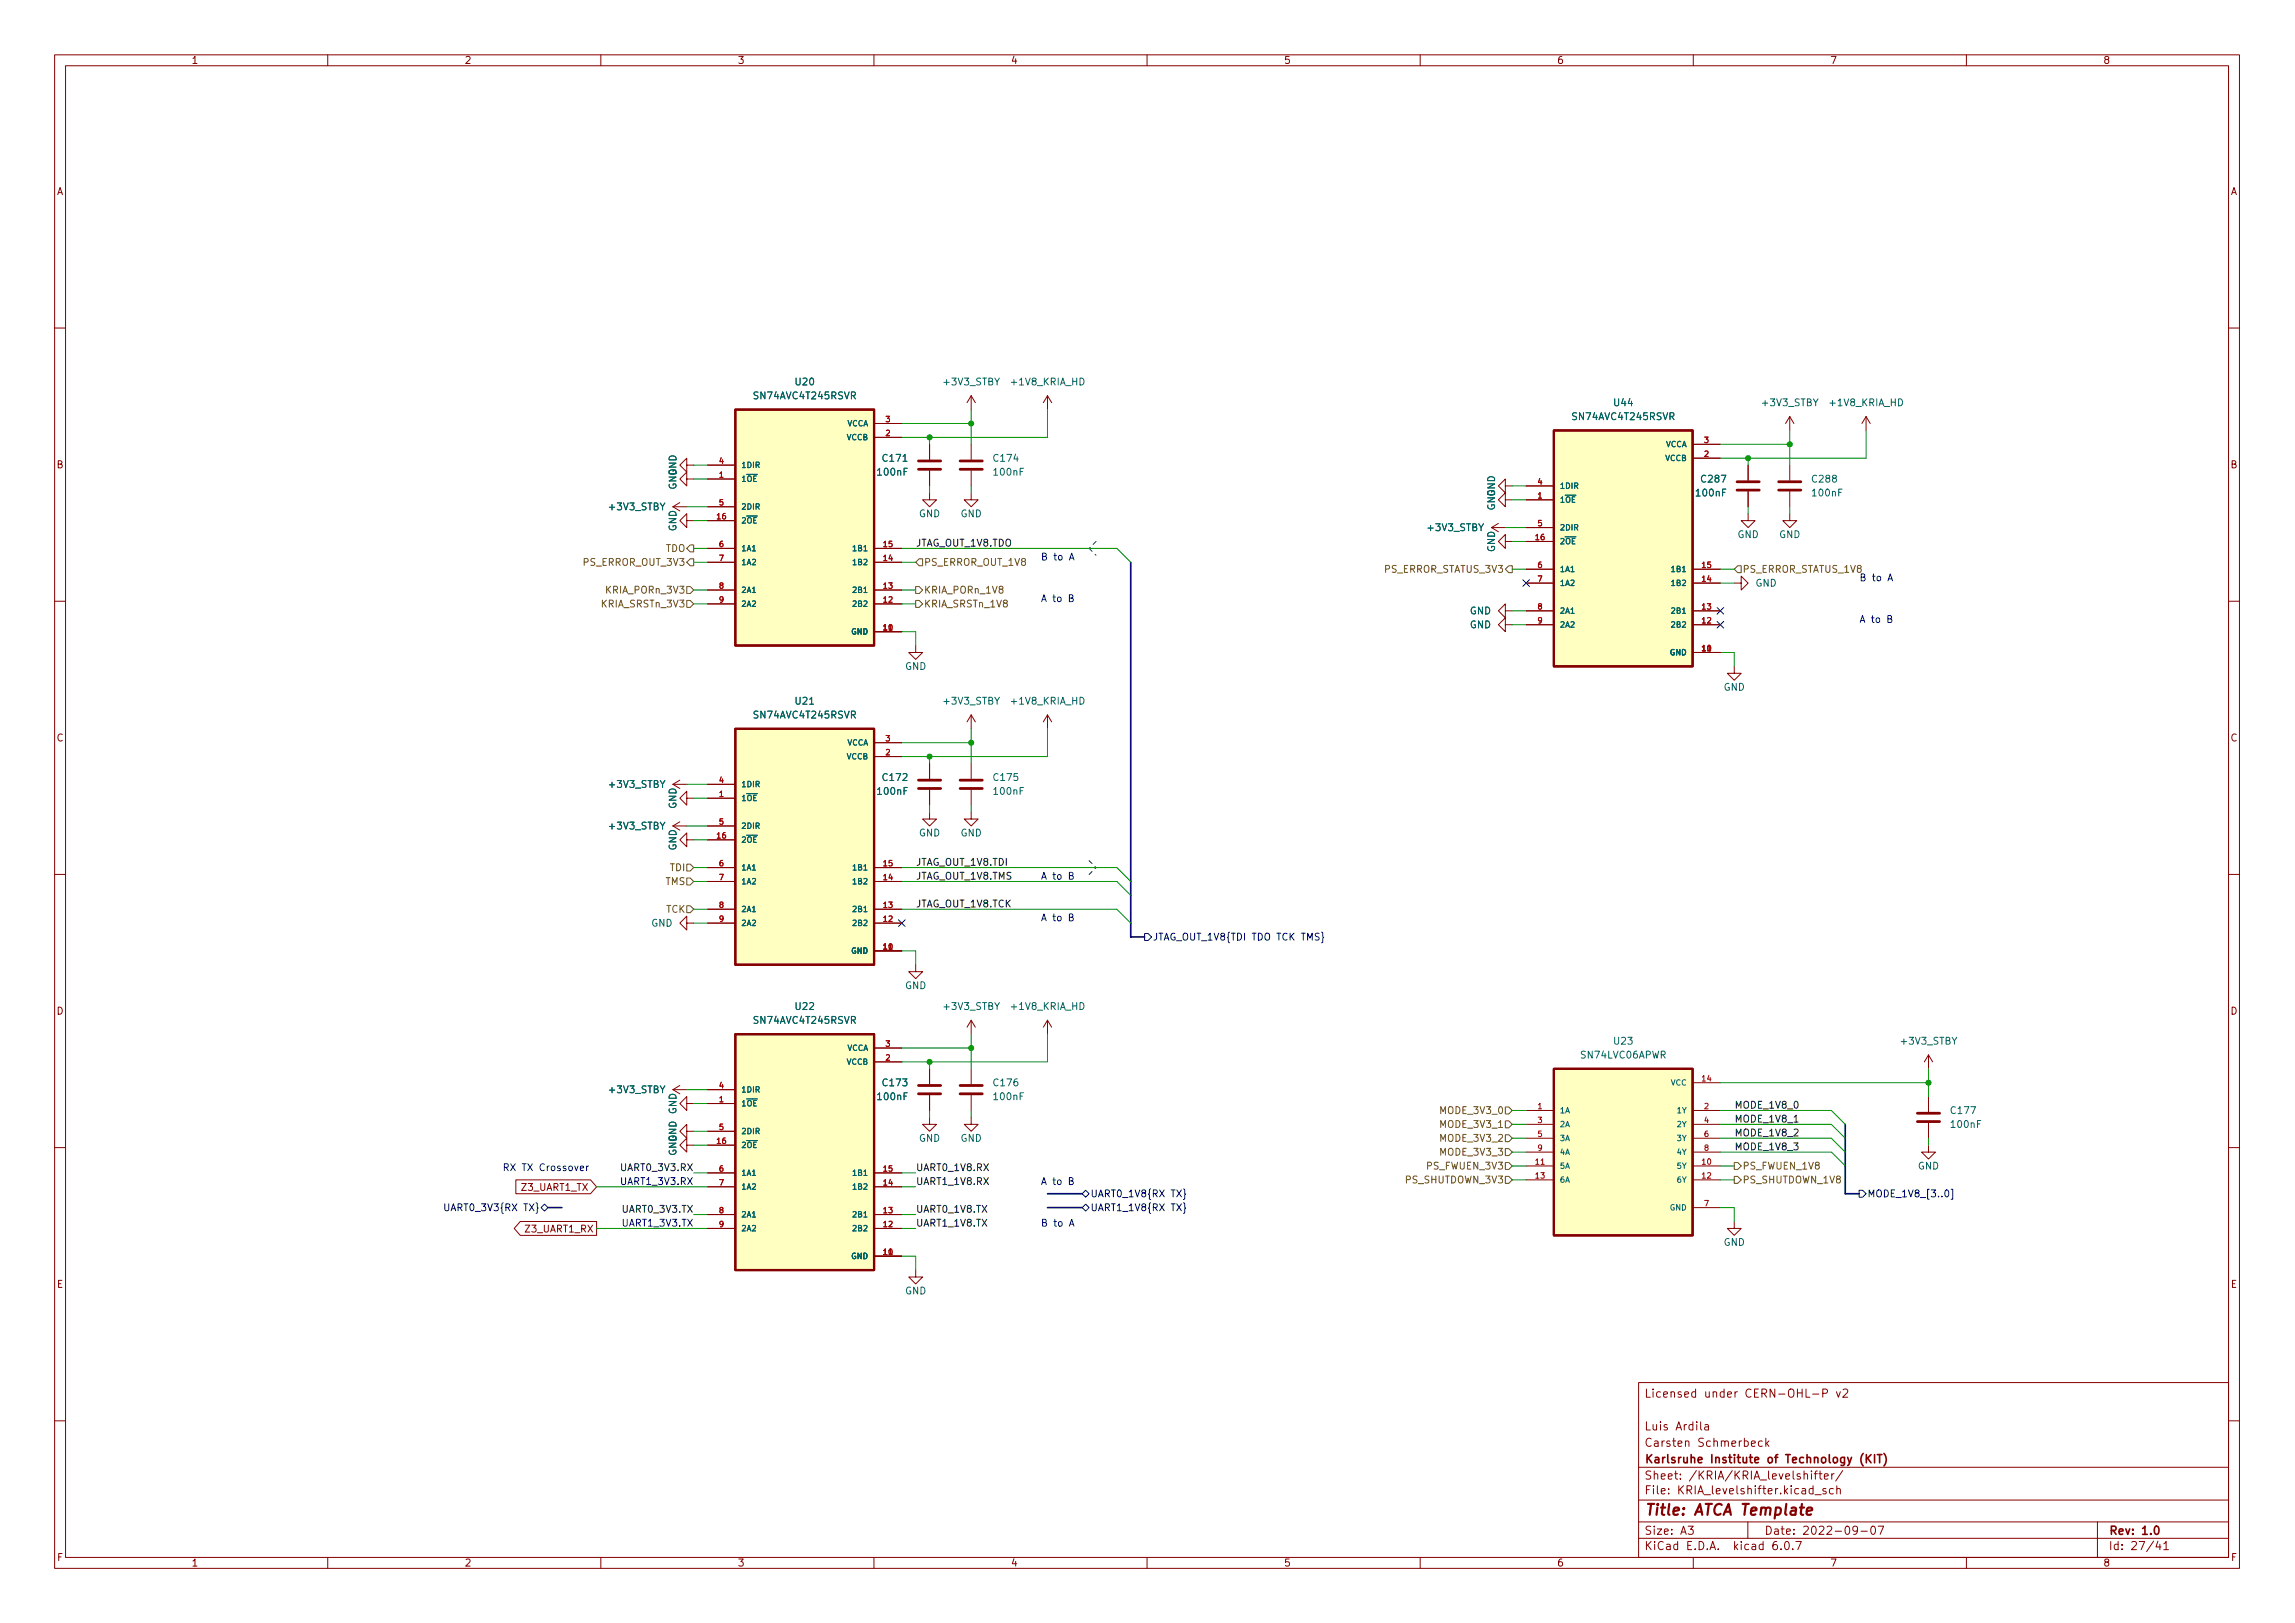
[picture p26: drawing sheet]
<svg xmlns="http://www.w3.org/2000/svg" width="420mm" height="297mm" viewBox="0 0 420 297" stroke-linecap="round" stroke-linejoin="round" font-family="sans-serif">
<defs><g id="words">
<text font-size="2.8" fill="#840000" x="301" y="277.3">Title: ATCA Template</text>
<g font-size="2.1" fill="#840000">
<text x="301" y="255.8">Licensed under CERN-OHL-P v2</text>
<text x="301" y="261.8">Luis Ardila</text>
<text x="301" y="267.8">Karlsruhe Institute of Technology (KIT)</text>
<text x="301" y="264.8">Carsten Schmerbeck</text>
<text x="301" y="273.5">File: KRIA_levelshifter.kicad_sch</text>
<text x="301" y="270.8">Sheet: /KRIA/KRIA_levelshifter/</text>
<text x="301" y="280.9">Size: A3</text>
<text x="323" y="280.9">Date: 2022-09-07</text>
<text x="386" y="280.9">Rev: 1.0</text>
<text x="301" y="283.7">KiCad E.D.A. kicad 6.0.7</text>
<text x="386" y="283.7">Id: 27/41</text>
</g>
<g font-size="1.8" fill="#840000">
<text x="35" y="11.7">1</text>
<text x="85" y="11.7">2</text>
<text x="135" y="11.7">3</text>
<text x="185" y="11.7">4</text>
<text x="235" y="11.7">5</text>
<text x="285" y="11.7">6</text>
<text x="335" y="11.7">7</text>
<text x="385" y="11.7">8</text>
<text x="10.3" y="35.7">A</text>
<text x="408.3" y="35.7">A</text>
<text x="10.3" y="85.7">B</text>
<text x="408.3" y="85.7">B</text>
<text x="10.3" y="135.7">C</text>
<text x="408.3" y="135.7">C</text>
<text x="10.3" y="185.7">D</text>
<text x="408.3" y="185.7">D</text>
<text x="95.6" y="217.9">Z3_UART1_TX</text>
<text x="96.4" y="225.6">Z3_UART1_RX</text>
<text x="10.4" y="235.7">E</text>
<text x="408.4" y="235.7">E</text>
<text x="10.4" y="285.7">F</text>
<text x="35" y="286.7">1</text>
<text x="85" y="286.7">2</text>
<text x="135" y="286.7">3</text>
<text x="185" y="286.7">4</text>
<text x="235" y="286.7">5</text>
<text x="285" y="286.7">6</text>
<text x="335" y="286.7">7</text>
<text x="385" y="286.7">8</text>
<text x="408.4" y="285.7">F</text>
</g>
<g font-size="1.8" fill="#006464">
<text x="145.7" y="70.5">U20</text>
<text x="172.9" y="70.5">+3V3_STBY</text>
<text x="185.3" y="70.5">+1V8_KRIA_HD</text>
<text x="138.3" y="73.1">SN74AVC4T245RSVR</text>
<text x="288.1" y="76.9">SN74AVC4T245RSVR</text>
<text x="295.6" y="74.3">U44</text>
<text x="322.7" y="74.3">+3V3_STBY</text>
<text x="335.1" y="74.3">+1V8_KRIA_HD</text>
<text x="123.8" y="89.6" transform="rotate(-90 123.8 89.6)">GND</text>
<text x="123.8" y="87.1" transform="rotate(-90 123.8 87.1)">GND</text>
<text x="160.8" y="87">100nF</text>
<text x="161.7" y="84.5">C171</text>
<text x="182" y="84.5">C174</text>
<text x="182.1" y="87">100nF</text>
<text x="311.6" y="88.3">C287</text>
<text x="331.9" y="88.3">C288</text>
<text x="111.6" y="93.4">+3V3_STBY</text>
<text x="168.2" y="94.7">GND</text>
<text x="175.8" y="94.7">GND</text>
<text x="273.7" y="90.9" transform="rotate(-90 273.7 90.9)">GND</text>
<text x="310.7" y="90.8">100nF</text>
<text x="331.9" y="90.8">100nF</text>
<text x="123.8" y="97.3" transform="rotate(-90 123.8 97.3)">GND</text>
<text x="261.5" y="97.2">+3V3_STBY</text>
<text x="273.7" y="101.1" transform="rotate(-90 273.7 101.1)">GND</text>
<text x="318.1" y="98.5">GND</text>
<text x="325.7" y="98.5">GND</text>
<text x="321.4" y="107.4">GND</text>
<text x="269.1" y="112.4">GND</text>
<text x="269.1" y="115">GND</text>
<text x="165.7" y="122.6">GND</text>
<text x="138.3" y="131.5">SN74AVC4T245RSVR</text>
<text x="145.7" y="128.9">U21</text>
<text x="172.9" y="128.9">+3V3_STBY</text>
<text x="185.3" y="128.9">+1V8_KRIA_HD</text>
<text x="315.5" y="126.4">GND</text>
<text x="161.7" y="142.9">C172</text>
<text x="182" y="142.9">C175</text>
<text x="111.6" y="144.2">+3V3_STBY</text>
<text x="123.8" y="148.1" transform="rotate(-90 123.8 148.1)">GND</text>
<text x="160.8" y="145.5">100nF</text>
<text x="182.1" y="145.5">100nF</text>
<text x="111.6" y="151.8">+3V3_STBY</text>
<text x="123.8" y="155.7" transform="rotate(-90 123.8 155.7)">GND</text>
<text x="168.2" y="153.1">GND</text>
<text x="175.8" y="153.1">GND</text>
<text x="119.2" y="169.6">GND</text>
<text x="145.7" y="184.8">U22</text>
<text x="165.7" y="181">GND</text>
<text x="172.9" y="184.8">+3V3_STBY</text>
<text x="185.3" y="184.8">+1V8_KRIA_HD</text>
<text x="138.3" y="187.4">SN74AVC4T245RSVR</text>
<text x="295.6" y="191.2">U23</text>
<text x="348.1" y="191.2">+3V3_STBY</text>
<text x="289.5" y="193.7">SN74LVC06APWR</text>
<text x="111.6" y="200.1">+3V3_STBY</text>
<text x="123.8" y="203.9" transform="rotate(-90 123.8 203.9)">GND</text>
<text x="160.8" y="201.3">100nF</text>
<text x="161.7" y="198.8">C173</text>
<text x="182" y="198.8">C176</text>
<text x="182.1" y="201.3">100nF</text>
<text x="357.3" y="203.9">C177</text>
<text x="123.8" y="209" transform="rotate(-90 123.8 209)">GND GND</text>
<text x="168.2" y="209">GND</text>
<text x="175.8" y="209">GND</text>
<text x="357.3" y="206.4">100nF</text>
<text x="123.8" y="211.6" transform="rotate(-90 123.8 211.6)">GND</text>
<text x="351.1" y="214">GND</text>
<text x="315.5" y="228">GND</text>
<text x="165.7" y="236.9">GND</text>
</g>
<g font-size="1.8" fill="#725600">
<text x="121.8" y="101">TDO</text>
<text x="107" y="103.5">PS_ERROR_OUT_3V3</text>
<text x="169.1" y="103.5">PS_ERROR_OUT_1V8</text>
<text x="253.5" y="104.8">PS_ERROR_STATUS_3V3</text>
<text x="319" y="104.8">PS_ERROR_STATUS_1V8</text>
<text x="110.3" y="111.2">KRIA_SRSTn_3V3</text>
<text x="111.2" y="108.6">KRIA_PORn_3V3</text>
<text x="169.1" y="108.6">KRIA_PORn_1V8</text>
<text x="169.1" y="111.2">KRIA_SRSTn_1V8</text>
<text x="121.8" y="162">TMS</text>
<text x="122.7" y="159.4">TDI</text>
<text x="121.9" y="167">TCK</text>
<text x="264" y="203.9">MODE_3V3_0</text>
<text x="264" y="206.4">MODE_3V3_1</text>
<text x="264" y="209">MODE_3V3_2</text>
<text x="261.4" y="214">PS_FWUEN_3V3</text>
<text x="264" y="211.5">MODE_3V3_3</text>
<text x="319" y="214">PS_FWUEN_1V8</text>
<text x="257.5" y="216.6">PS_SHUTDOWN_3V3</text>
<text x="319" y="216.6">PS_SHUTDOWN_1V8</text>
</g>
<g font-size="1.8" fill="#0f0f0f">
<text x="167.6" y="100">JTAG_OUT_1V8.TDO</text>
<text x="167.6" y="158.4">JTAG_OUT_1V8.TDI</text>
<text x="167.6" y="161">JTAG_OUT_1V8.TMS</text>
<text x="167.6" y="166.1">JTAG_OUT_1V8.TCK</text>
<text x="317.5" y="202.9">MODE_1V8_0</text>
<text x="317.5" y="205.4">MODE_1V8_1</text>
<text x="317.5" y="208">MODE_1V8_2</text>
<text x="114" y="214.3">UART0_3V3.RX</text>
<text x="167.6" y="214.3">UART0_1V8.RX</text>
<text x="317.5" y="210.5">MODE_1V8_3</text>
<text x="114.2" y="221.9">UART0_3V3.TX</text>
<text x="167.6" y="216.9">UART1_1V8.RX</text>
<text x="167.6" y="221.9">UART0_1V8.TX</text>
<text x="167.6" y="224.5">UART1_1V8.TX</text>
</g>
<g font-size="1.8" fill="#0000c2">
<text x="190.5" y="102.6">B to A</text>
<text x="340.4" y="106.4">B to A</text>
<text x="190.5" y="110.2">A to B</text>
<text x="340.4" y="114">A to B</text>
<text x="190.5" y="161">A to B</text>
<text x="190.5" y="168.6">A to B</text>
<text x="93.5" y="214.3">RX TX Crossover</text>
<text x="114" y="216.9">UART1_3V3.RX</text>
<text x="190.5" y="216.9">A to B</text>
<text x="114.2" y="224.5">UART1_3V3.TX</text>
<text x="190.5" y="224.5">B to A</text>
</g>
<g font-size="1.8" fill="#000084">
<text x="211" y="172.1">JTAG_OUT_1V8{TDI TDO TCK TMS}</text>
<text x="82.3" y="221.7">UART0_3V3{RX TX}</text>
<text x="199.6" y="221.7">UART1_1V8{RX TX}</text>
<text x="199.6" y="219.1">UART0_1V8{RX TX}</text>
<text x="341.8" y="219.1">MODE_1V8_[3..0]</text>
</g>
<g font-size="1.4" fill="#a90000">
<text x="162.2" y="77.3">3</text>
<text x="162.2" y="79.8">2</text>
<text x="312" y="83.6">2</text>
<text x="312" y="81.1">3</text>
<text x="131.7" y="87.4">1</text>
<text x="131.7" y="84.9">4</text>
<text x="281.5" y="88.7">4</text>
<text x="131.3" y="95">16</text>
<text x="131.7" y="92.5">5</text>
<text x="281.5" y="91.2">1</text>
<text x="131.7" y="100.1">6</text>
<text x="161.8" y="100.1">15</text>
<text x="281.2" y="98.8">16</text>
<text x="281.5" y="96.3">5</text>
<text x="131.7" y="102.7">7</text>
<text x="131.7" y="107.7">8</text>
<text x="161.8" y="107.7">13</text>
<text x="161.8" y="102.7">14</text>
<text x="281.5" y="103.9">6</text>
<text x="281.5" y="106.5">7</text>
<text x="311.6" y="106.5">14</text>
<text x="311.6" y="103.9">15</text>
<text x="131.7" y="110.3">9</text>
<text x="161.8" y="110.3">12</text>
<text x="281.5" y="111.5">8</text>
<text x="311.6" y="111.5">13</text>
<text x="161.8" y="115.4">10</text>
<text x="162.6" y="115.4">1</text>
<text x="281.5" y="114.1">9</text>
<text x="311.6" y="119.2">10</text>
<text x="311.6" y="114.1">12</text>
<text x="312.4" y="119.2">1</text>
<text x="162.2" y="135.7">3</text>
<text x="131.7" y="143.3">4</text>
<text x="162.2" y="138.2">2</text>
<text x="131.7" y="145.8">1</text>
<text x="131.3" y="153.5">16</text>
<text x="131.7" y="150.9">5</text>
<text x="131.7" y="158.5">6</text>
<text x="131.7" y="161.1">7</text>
<text x="161.8" y="161.1">14</text>
<text x="161.8" y="158.5">15</text>
<text x="131.7" y="166.2">8</text>
<text x="161.8" y="166.2">13</text>
<text x="131.7" y="168.7">9</text>
<text x="161.8" y="173.8">10</text>
<text x="161.8" y="168.7">12</text>
<text x="162.6" y="173.8">1</text>
<text x="162.2" y="191.6">3</text>
<text x="162.2" y="194.1">2</text>
<text x="311.6" y="197.9">14</text>
<text x="131.7" y="201.7">1</text>
<text x="131.7" y="199.2">4</text>
<text x="281.5" y="203">1</text>
<text x="312" y="203">2</text>
<text x="131.3" y="209.3">16</text>
<text x="131.7" y="206.8">5</text>
<text x="281.5" y="205.5">3</text>
<text x="281.5" y="208.1">5</text>
<text x="312" y="205.5">4</text>
<text x="312" y="208.1">6</text>
<text x="131.7" y="214.4">6</text>
<text x="161.8" y="214.4">15</text>
<text x="281.2" y="213.1">11</text>
<text x="281.2" y="215.7">13</text>
<text x="281.5" y="210.6">9</text>
<text x="311.6" y="213.1">10</text>
<text x="311.6" y="215.7">12</text>
<text x="312" y="210.6">8</text>
<text x="131.7" y="217">7</text>
<text x="161.8" y="217">14</text>
<text x="312" y="220.8">7</text>
<text x="131.7" y="222">8</text>
<text x="131.7" y="224.6">9</text>
<text x="161.8" y="224.6">12</text>
<text x="161.8" y="222">13</text>
<text x="161.8" y="229.7">10</text>
<text x="162.6" y="229.7">1</text>
</g>
<g font-size="1.4" fill="#006464">
<text x="155" y="80.6">VCCB</text>
<text x="155" y="78">VCCA</text>
<text x="304.9" y="81.8">VCCA</text>
<text x="135.6" y="88.2">1~{OE}</text>
<text x="135.6" y="85.6">1DIR</text>
<text x="285.5" y="89.4">1DIR</text>
<text x="304.9" y="84.4">VCCB</text>
<text x="135.6" y="95.8">2~{OE}</text>
<text x="135.6" y="93.3">2DIR</text>
<text x="285.5" y="92">1~{OE}</text>
<text x="135.6" y="100.9">1A1</text>
<text x="156.4" y="100.9">1B1</text>
<text x="285.5" y="99.6">2~{OE}</text>
<text x="285.5" y="97.1">2DIR</text>
<text x="135.6" y="103.4">1A2</text>
<text x="156.4" y="103.4">1B2</text>
<text x="285.5" y="104.7">1A1</text>
<text x="285.5" y="107.2">1A2</text>
<text x="306.3" y="107.2">1B2</text>
<text x="306.3" y="104.7">1B1</text>
<text x="135.6" y="108.5">2A1</text>
<text x="135.6" y="111">2A2</text>
<text x="156.4" y="111">2B2</text>
<text x="156.4" y="108.5">2B1</text>
<text x="285.5" y="112.3">2A1</text>
<text x="306.3" y="112.3">2B1</text>
<text x="155.9" y="116.1">GND</text>
<text x="285.5" y="114.8">2A2</text>
<text x="305.7" y="119.9">GND</text>
<text x="306.3" y="114.8">2B2</text>
<text x="155" y="136.4">VCCA</text>
<text x="155" y="139">VCCB</text>
<text x="135.6" y="146.6">1~{OE}</text>
<text x="135.6" y="144.1">1DIR</text>
<text x="135.6" y="154.2">2~{OE}</text>
<text x="135.6" y="151.7">2DIR</text>
<text x="135.6" y="159.3">1A1</text>
<text x="135.6" y="161.8">1A2</text>
<text x="156.4" y="161.8">1B2</text>
<text x="156.4" y="159.3">1B1</text>
<text x="135.6" y="166.9">2A1</text>
<text x="156.4" y="166.9">2B1</text>
<text x="135.6" y="169.5">2A2</text>
<text x="156.4" y="169.5">2B2</text>
<text x="155.9" y="174.5">GND</text>
<text x="155" y="194.9">VCCB</text>
<text x="155" y="192.3">VCCA</text>
<text x="135.6" y="202.5">1~{OE}</text>
<text x="135.6" y="199.9">1DIR</text>
<text x="285.5" y="203.7">1A</text>
<text x="305.9" y="198.7">VCC</text>
<text x="307.1" y="203.7">1Y</text>
<text x="135.6" y="207.6">2DIR</text>
<text x="285.5" y="206.3">2A</text>
<text x="285.5" y="208.8">3A</text>
<text x="307.1" y="206.3">2Y</text>
<text x="307.1" y="208.8">3Y</text>
<text x="135.6" y="210.1">2~{OE}</text>
<text x="135.6" y="215.2">1A1</text>
<text x="156.4" y="215.2">1B1</text>
<text x="285.5" y="213.9">5A</text>
<text x="285.5" y="211.4">4A</text>
<text x="307.1" y="213.9">5Y</text>
<text x="307.1" y="211.4">4Y</text>
<text x="135.6" y="217.7">1A2</text>
<text x="156.4" y="217.7">1B2</text>
<text x="285.5" y="216.4">6A</text>
<text x="305.7" y="221.5">GND</text>
<text x="307.1" y="216.4">6Y</text>
<text x="135.6" y="222.8">2A1</text>
<text x="135.6" y="225.3">2A2</text>
<text x="156.4" y="225.3">2B2</text>
<text x="156.4" y="222.8">2B1</text>
<text x="155.9" y="230.4">GND</text>
</g>
</g></defs>
<g fill="none" stroke="#840000" stroke-width=".18">
<path d="M10 10h400v277h-400zM12 12h396v273h-396zM60 10v2M110 10v2M160 10v2M210 10v2M260 10v2M310 10v2M360 10v2M10 60h2M160 77.5h5.1M177.8 72.4v2.6"/>
<path d="M177.8 72.4l-.8 1.3M177.8 72.4l.8 1.3M191.8 72.4l-.8 1.3M191.8 72.4v2.6M191.8 72.4l.7 1.3M327.7 76.2v2.6M327.7 76.2l-.8 1.3M327.7 76.2l.7 1.3M341.6 76.2l-.7 1.3M341.6 76.2v2.6M341.6 76.2l.8 1.3M408 60h2"/>
<path d="M123.2 92.7h2.5M123.2 92.7l1.3 .8M124.5 92l-1.3 .7M125.7 87.7v-1.3l-1.2 1.3 1.2 1.2v-1.2h1.3M125.7 95.3v-1.3l-1.2 1.3 1.2 1.3v-1.3h1.3M125.7 85.1v-1.2l-1.2 1.2 1.2 1.3v-1.3h1.3M129.5 87.7h5.1M129.5 95.3h5.1M129.5 85.1h5.1M129.5 92.7h5.1M160 80h5.1M170.2 90.2v1.3h1.2l-1.2 1.2-1.3-1.2h1.3"/>
<path d="M170.2 81.3v2.8M170.2 86.1v2.8M177.8 90.2v1.3h1.3l-1.3 1.2-1.3-1.2h1.3M177.8 81.3v2.8M177.8 86.1v2.8M273 96.6l1.3 .7M273 96.6h2.6M274.3 95.8l-1.3 .8M275.6 88.9v-1.2l-1.3 1.2 1.3 1.3v-1.3h1.3M275.6 91.5v-1.3l-1.3 1.3 1.3 1.2v-1.2h1.3M275.6 99.1v-1.3l-1.3 1.3 1.3 1.3v-1.3h1.3M279.4 96.6h5.1"/>
<path d="M279.4 91.5h5.1M279.4 99.1h5.1M279.4 88.9h5.1M309.9 83.9h5.1M309.9 81.3h5.1M320 94v1.3h1.3l-1.3 1.3-1.2-1.3h1.2M320 85.1v2.8M320 90v2.7M327.7 94v1.3h1.2l-1.2 1.3-1.3-1.3h1.3M327.7 85.1v2.8M327.7 90v2.7M10 110h2"/>
<path d="M129.5 110.5h5.1M129.5 108h5.1M129.5 102.9h5.1M129.5 100.4h5.1M160 115.6h5.1M160 110.5h5.1M160 108h5.1M160 102.9h5.1M160 100.4h5.1M167.6 118.1v1.3h1.3l-1.3 1.3-1.2-1.3h1.2M275.6 111.8v-1.3l-1.3 1.3 1.3 1.3v-1.3h1.3M275.6 114.3v-1.2l-1.3 1.2 1.3 1.3v-1.3h1.3"/>
<path d="M279.4 114.3h5.1M279.4 111.8h5.1M279.4 106.7h5.1M279.4 104.2h5.1M309.9 119.4h5.1M309.9 114.3h5.1M309.9 111.8h5.1M309.9 106.7h5.1M309.9 104.2h5.1M317.5 106.7h1.3v-1.3l1.2 1.3-1.2 1.3v-1.3M408 110h2M160 138.5h5.1"/>
<path d="M160 135.9h5.1M170.2 139.7v2.8M177.8 130.8v2.6M177.8 139.7v2.8M177.8 130.8l-.8 1.3M177.8 130.8l.8 1.3M191.8 130.8v2.6M191.8 130.8l-.8 1.3M191.8 130.8l.7 1.3M317.5 122v1.2h1.3l-1.3 1.3-1.3-1.3h1.3M123.2 143.5h2.5M123.2 151.2h2.5"/>
<path d="M123.2 143.5l1.3 .8M123.2 151.2l1.3 .7M124.5 142.8l-1.3 .7M124.5 150.4l-1.3 .8M125.7 153.7v-1.3l-1.2 1.3 1.2 1.3v-1.3h1.3M125.7 146.1v-1.3l-1.2 1.3 1.2 1.3v-1.3h1.3M129.5 146.1h5.1M129.5 158.8h5.1M129.5 153.7h5.1M129.5 143.5h5.1M129.5 151.2h5.1M160 158.8h5.1"/>
<path d="M170.2 148.6v1.3h1.2l-1.2 1.3-1.3-1.3h1.3M170.2 144.6v2.8M177.8 148.6v1.3h1.3l-1.3 1.3-1.3-1.3h1.3M177.8 144.6v2.8M10 160h2M125.7 168.9v-1.2l-1.2 1.2 1.2 1.3v-1.3h1.3M129.5 168.9h5.1M129.5 166.4h5.1M129.5 161.3h5.1M160 174h5.1M160 168.9h5.1M160 166.4h5.1"/>
<path d="M160 161.3h5.1M167.6 176.6v1.2h1.3l-1.3 1.3-1.2-1.3h1.2M408 160h2M123.2 199.4h2.5M123.2 199.4l1.3 .8M124.5 198.7l-1.3 .7M129.5 199.4h5.1M160 194.3h5.1M160 191.8h5.1M170.2 195.6v2.8M177.8 186.7v2.6M177.8 195.6v2.8"/>
<path d="M177.8 186.7l-.8 1.3M177.8 186.7l.8 1.3M191.8 186.7v2.6M191.8 186.7l-.8 1.3M191.8 186.7l.7 1.3M309.9 198.2h5.1M353.1 193.1v2.5M353.1 193.1l-.8 1.2M353.1 193.1l.7 1.2M10 210h2M94.4 215.9h13.7l1.1 1.3-1.1 1.3h-13.7zM125.7 202v-1.3l-1.2 1.3 1.2 1.2v-1.2h1.3"/>
<path d="M125.7 209.6v-1.3l-1.2 1.3 1.2 1.3v-1.3h1.3M125.7 207v-1.2l-1.2 1.2 1.2 1.3v-1.3h1.3M129.5 202h5.1M129.5 217.2h5.1M129.5 214.7h5.1M129.5 209.6h5.1M129.5 207h5.1M160 217.2h5.1M160 214.7h5.1M170.2 204.5v1.3h1.2l-1.2 1.2-1.3-1.2h1.3M170.2 200.4v2.8M177.8 204.5v1.3h1.3l-1.3 1.2-1.3-1.2h1.3"/>
<path d="M177.8 200.4v2.8M279.4 203.2h5.1M279.4 213.4h5.1M279.4 215.9h5.1M279.4 205.8h5.1M279.4 208.3h5.1M279.4 210.9h5.1M309.9 203.2h5.1M309.9 213.4h5.1M309.9 215.9h5.1M309.9 205.8h5.1M309.9 208.3h5.1"/>
<path d="M309.9 210.9h5.1M353.1 209.6v1.3h1.2l-1.2 1.2-1.3-1.2h1.3M353.1 200.7v2.8M353.1 205.5v2.8M408 210h2M95.2 223.6h14v2.5h-14l-1.1-1.3zM129.5 224.8h5.1M129.5 222.3h5.1M160 229.9h5.1M160 224.8h5.1M160 222.3h5.1M167.6 232.4v1.3h1.3l-1.3 1.3-1.2-1.3h1.2"/>
<path d="M309.9 221h5.1M317.5 223.6v1.2h1.3l-1.3 1.3-1.3-1.3h1.3M300 253h108v32h-108zM331.9 255.1h1.1M333.7 255l.7-.1 .2-.2-.1-.3-.2-.2h-.6v1.5M336.2 254.7l.4 1 .3-1M337.4 254.4l.6-.2 .2 .2 .1 .2-.9 1.1h.9M10 260h2M300 278.5h108M300 274.5h108M300 268.5h108M309.1 279.3h.9l-.5 .6 .4 .1v.7l-.2 .1h-.4l-.2-.1"/>
<path d="M311.4 260.2v1.3l.2 .2M312.1 260.8h.6l.1 .9M312.8 261.1h-.5a.29 .29 0 0 0-.2 .3 .29 .29 0 0 0 .2 .3l.5-.1M320 278.5v3M320.6 264.2l.8-.1-.1-.3-.4-.1-.3 .2 .1 .7h.6M322.6 263.8l-.4-.1-.3 .3v.4l.2 .2h.5M323.3 263.2v1.5M323.4 264.1l.4 .6M323.8 263.7l-.5 .6M331.6 269.2v.2M331.6 269.7v1M332.1 269.7h.6"/>
<path d="M332.3 273.6h1.1M332.7 269.2l-.3 .2v1.3M333 269.7h.6M333.2 269.2v1.3l.4 .2M334 270.2l.7-.1-.1-.3-.4-.1-.2 .2 .1 .7h.5M334.3 272.5l-.4-.1-.2 .2 .1 .2 .5 .2v.3h-.6M335.4 269.7v1M335.6 272.5l-.4-.1-.3 .3v.4l.2 .2h.5M335.8 269.7l-.3 .1-.1 .2M336.3 272.6l.2-.2 .3 .1 .1 .9M336.3 271.9v1.5M337.4 269.1l-1.3 2"/>
<path d="M340.1 280l-.3 .2h-.3l-.3-.2 .2-.6 .4-.1 .2 .2a.99 .99 0 0 1-.4 1.3h-.2M342.7 279.4l.2-.1a.8 .8 0 0 1 .5 .8 .8 .8 0 0 1-.5 .7 1 1 0 0 1-.2-1.4zM343.8 279.3h1.1l-.7 1.5M384 278.5v6.5M408 260h2M60 285v2M110 285v2M160 285v2M210 285v2M260 285v2M300 281.5h108M310 285v2"/>
<path d="M325.3 282.1a.59 .59 0 0 0-.7 .7v.5l.1 .2 .4 .1 .3-.1v-.5l-.1-.2-.4-.1-.3 .3M326.1 283.5v.1M326.8 282.3l.3-.2a.8 .8 0 0 1 .5 .8 .8 .8 0 0 1-.5 .7l-.3-.1-.1-.5zM328.2 283.5v.1M328.8 282.1h1l-.7 1.5M340.7 280.2h1.2M360 285v2M395.1 282l-.4 1.1h.9M395.4 282.6v1M396.1 282.5l.5-.4v1.5M396.1 283.6h.9"/>
</g>
<path d="M341.1 266a1.73 1.73 0 0 0 0 2.3M341.7 266.2v1.5M341.9 266.9l.6 .8M342.5 266.2l-.8 .9M343.2 266.2v1.5M343.7 266.2h.8M344.1 266.2v1.5M344.9 266a1.73 1.73 0 0 1 0 2.3M394.6 279.4l.2-.1a.8 .8 0 0 1 .5 .8 .8 .8 0 0 1-.5 .7 1 1 0 0 1-.2-1.4z" fill="none" stroke="#840000" stroke-width=".3"/>
<path d="M329.5 275.9h.8M330.8 276.6l.9-.2v-.4l-.6-.1-.3 .3v.9l.2 .1 .6-.1" fill="none" stroke="#840000" stroke-width=".4"/>
<path d="M272.4 91.1h1.2l-1.2 .7h1.2M272.4 92.4a.59 .59 0 0 0 .6 .8 .59 .59 0 0 0 .6-.8h-.5v.2" fill="none" stroke="#006464" stroke-width=".18"/>
<g fill="none" stroke="#840000" stroke-width=".51">
<path d="M168.1 84.4h4.1M168.1 85.9h4.1M175.8 84.4h4M175.8 85.9h4M318 88.2h4.1M318 89.7h4.1M325.6 88.2h4.1M325.6 89.7h4.1M168.1 142.8h4.1M168.1 144.3h4.1M175.8 142.8h4M175.8 144.3h4"/>
<path d="M168.1 198.7h4.1M175.8 198.7h4M168.1 200.2h4.1M175.8 200.2h4M351 203.7h4.1M351 205.3h4.1"/>
</g>
<g fill="#ffffc2" stroke="#ffffc2" stroke-width=".18">
<path d="M134.6 75h25.4v43.1h-25.4z"/>
<path d="M284.5 195.6h25.4v30.5h-25.4z"/>
<path d="M134.6 189.3h25.4v43.1h-25.4z"/>
<path d="M284.5 78.8h25.4v43.2h-25.4z"/>
<path d="M134.6 133.4h25.4v43.2h-25.4z"/>
</g>
<path d="M134.6 75h25.4v43.1h-25.4zM284.5 78.8h25.4v43.2h-25.4zM134.6 133.4h25.4v43.2h-25.4zM134.6 189.3h25.4v43.1h-25.4zM284.5 195.6h25.4v30.5h-25.4z" fill="none" stroke="#840000" stroke-width=".41"/>
<g fill="none" stroke="#725600" stroke-width=".18">
<path d="M126.4 99.7h.6v1.3h-.6l-.7-.6zM125.7 107.4h.7l.6 .6-.6 .6h-.7zM125.7 109.9h.7l.6 .6-.6 .7h-.7zM126.4 102.3h.6v1.2h-.6l-.7-.6zM167.6 107.4h.7l.6 .6-.6 .6h-.7zM167.6 109.9h.7l.6 .6-.6 .7h-.7zM168.3 102.3h.6v1.2h-.6l-.7-.6zM276.2 103.5h.7v1.3h-.7l-.6-.6zM318.1 103.5h.7v1.3h-.7l-.6-.6zM125.7 158.2h.7l.6 .6-.6 .6h-.7zM125.7 160.7h.7l.6 .6-.6 .7h-.7zM125.7 165.8h.7l.6 .6-.6 .6h-.7z"/>
<path d="M275.6 202.6h.6l.7 .6-.7 .7h-.6zM275.6 205.1h.6l.7 .7-.7 .6h-.6zM275.6 212.8h.6l.7 .6-.7 .6h-.6zM275.6 207.7h.6l.7 .6-.7 .7h-.6zM275.6 210.2h.6l.7 .7-.7 .6h-.6zM275.6 215.3h.6l.7 .6-.7 .7h-.6zM317.5 215.3h.6l.7 .6-.7 .7h-.6zM317.5 212.8h.6l.7 .6-.7 .6h-.6z"/>
</g>
<g fill="none" stroke="#000084" stroke-width=".18">
<path d="M278.8 106.1l1.2 1.2M280 106.1l-1.2 1.2M314.4 111.2l1.2 1.2M314.4 113.7l1.2 1.2M315.6 111.2l-1.2 1.2M315.6 113.7l-1.2 1.2M164.5 168.3l1.2 1.3M165.7 168.3l-1.2 1.3M209.5 170.9h.7l.6 .6-.6 .6h-.7zM241.5 170.9l-.5-.1-.2 .1v.4l.6 .2 .1 .3-.2 .3-.5-.1M241.9 170.6l.3 .2v.6l.2 .2-.2 .2v.6l-.3 .1M198.1 218.5l.7-.7 .6 .7-.6 .6z"/>
<path d="M216.7 217.6l.2 .2v.6l.2 .2-.2 .1v.7l-.2 .1M340.4 217.8h.6l.6 .7-.6 .6h-.6zM356.2 217.9l.1-.1a.68 .68 0 0 1 .5 .6 .68 .68 0 0 1-.5 .7l-.3-.5zM357.2 217.7h.3v1.8h-.3M81.4 220.3v1l.3 .3 .3-.1 .2-.2v-1M99.1 221l.6-.6 .6 .6-.6 .7zM198.1 221l.7-.6 .6 .6-.6 .7zM216.7 220.1l.2 .2v.6l.2 .2-.2 .2v.6l-.2 .2"/>
</g>
<path d="M328.5 205.4h.7" fill="none" stroke="#0f0f0f" stroke-width=".18"/>
<g fill="none" stroke="#0000c2" stroke-width=".18">
<path d="M195.8 102.5l.4-1.3 .4 1.3M195.8 109.5l.5-.1 .1-.2v-.2l-.6-.2v1.3h.5l.1-.1 .1-.3-.3-.2M195.9 102.1h.6M345.6 106.3l.5-1.3 .4 1.3M345.6 113.3l.6-.1 .1-.2-.1-.2-.6-.1v1.2h.5l.2-.1 .1-.3-.3-.2M345.8 105.9h.6M195.8 167.9l.5-.1 .1-.2v-.2l-.6-.1v1.2h.5l.1-.1 .1-.3-.3-.2M195.8 160.3l.5-.1 .1-.2v-.2l-.6-.2v1.3h.5l.1-.1 .1-.3-.3-.2M92.3 213.7l.6-.1 .2-.2-.1-.3-.7-.1v1.3M92.6 213.7l.5 .6M195.8 216.1h.5l.1-.2v-.3l-.6-.1v1.3h.5l.1-.1 .1-.3-.3-.3M195.8 224.4l.4-1.3 .4 1.3"/>
<path d="M195.9 224.1h.6"/>
</g>
<path d="M200.7 99.1l-1.3 1.3M199.4 100.4l1.3 1.2M199.4 157.5l1.3 1.3M199.4 160.1l1.3-1.3" fill="none" stroke="#0000c2" stroke-width=".18" stroke-dasharray=".8 .8"/>
<path d="M207 102.9v68.6h2.5M191.8 218.5h6.3M337.8 205.8v12.7h2.6M100.3 221h2.6M191.8 221h6.3" fill="none" stroke="#000084" stroke-width=".3"/>
<g fill="none" stroke="#009600" stroke-width=".18">
<path d="M165.1 77.5h12.7M177.8 75v6.3M191.8 75v5h-26.7M327.7 78.8v6.3M341.6 78.8v5.1h-26.6M125.7 92.7h3.8M127 87.7h2.5M127 95.3h2.5M127 85.1h2.5M170.2 80v1.3M170.2 88.9v1.3M177.8 88.9v1.3"/>
<path d="M275.6 96.6h3.8M276.9 88.9h2.5M276.9 99.1h2.5M276.9 91.5h2.5M315 81.3h12.7M320 83.9v1.2M320 92.7v1.3M327.7 92.7v1.3M127 100.4h2.5M127 110.5h2.5M127 102.9h2.5M127 108h2.5"/>
<path d="M165.1 100.4h39.4l2.5 2.5M165.1 115.6h2.5v2.5M165.1 110.5h2.5M165.1 102.9h2.5M165.1 108h2.5M276.9 104.2h2.5M276.9 111.8h2.5M276.9 114.3h2.5M315 119.4h2.5v2.6M315 104.2h2.5M315 106.7h2.5M165.1 135.9h12.7"/>
<path d="M170.2 138.5v1.2M177.8 133.4v6.3M191.8 133.4v5.1h-26.7M125.7 151.2h3.8M125.7 143.5h3.8M127 158.8h2.5M127 153.7h2.5M127 146.1h2.5M165.1 158.8h39.4l2.5 2.5M170.2 147.4v1.2M177.8 147.4v1.2M127 161.3h2.5"/>
<path d="M127 166.4h2.5M127 168.9h2.5M165.1 161.3h39.4l2.5 2.6M165.1 166.4h39.4l2.5 2.5M165.1 174h2.5v2.6M125.7 199.4h3.8M165.1 191.8h12.7M170.2 194.3v1.3M177.8 189.3v6.3M191.8 189.3v5h-26.7M315 198.2h38.1M353.1 195.6v5.1"/>
<path d="M109.2 217.2h20.3M127 209.6h2.5M127 202h2.5M127 207h2.5M127 214.7h2.5M165.1 214.7h2.5M165.1 217.2h2.5M170.2 203.2v1.3M177.8 203.2v1.3M276.9 210.9h2.5M276.9 205.8h2.5M276.9 215.9h2.5"/>
<path d="M276.9 213.4h2.5M276.9 208.3h2.5M276.9 203.2h2.5M315 210.9h20.3l2.5 2.5M315 205.8h20.3l2.5 2.5M315 215.9h2.5M315 213.4h2.5M315 208.3h20.3l2.5 2.6M315 203.2h20.3l2.5 2.6M353.1 208.3v1.3M109.2 224.8h20.3M127 222.3h2.5"/>
<path d="M165.1 229.9h2.5v2.5M165.1 224.8h2.5M165.1 222.3h2.5M315 221h2.5v2.6"/>
</g>
<g fill="#009600" stroke="#009600" stroke-width=".18">
<circle cx="170.2" cy="138.5" r=".46"/>
<circle cx="177.8" cy="135.9" r=".46"/>
<circle cx="353.1" cy="198.2" r=".46"/>
<circle cx="177.8" cy="191.8" r=".46"/>
<circle cx="170.2" cy="194.3" r=".46"/>
<circle cx="327.7" cy="81.3" r=".46"/>
<circle cx="320" cy="83.9" r=".46"/>
<circle cx="177.8" cy="77.5" r=".46"/>
<circle cx="170.2" cy="80" r=".46"/>
</g>
<use href="#words"/>
</svg>
